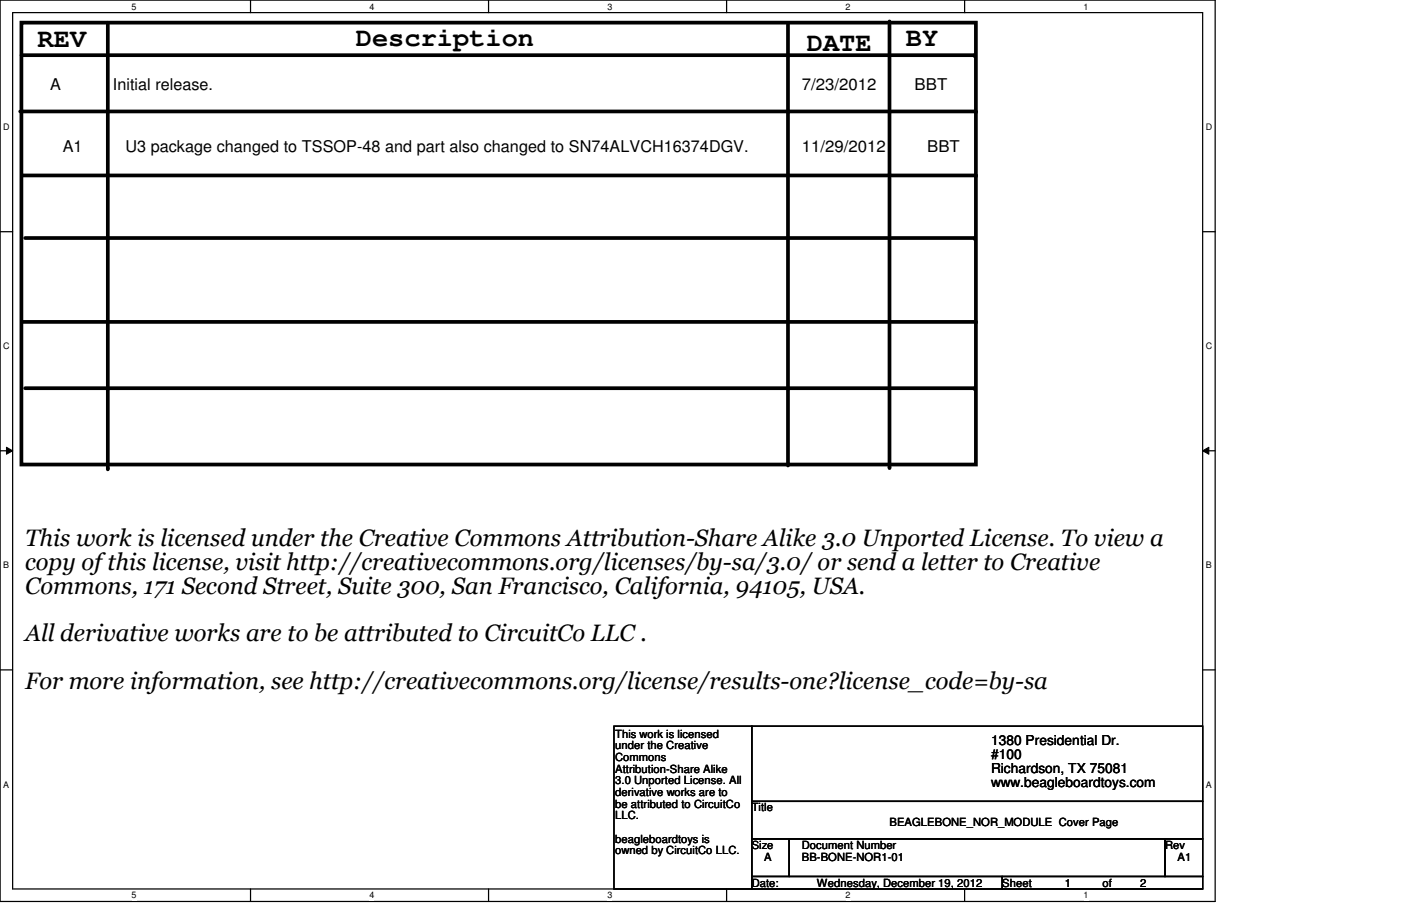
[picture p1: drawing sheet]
<svg xmlns="http://www.w3.org/2000/svg" width="432mm" height="279mm" viewBox="0 0 432 279" stroke-linecap="round" stroke-linejoin="round" font-family="sans-serif">
<defs><g id="words">
<g font-size="8.1">
<text x="11.6" y="14.5">REV</text>
<text x="109.7" y="14.1">Description</text>
<text x="248.7" y="15.7">DATE</text>
<text x="279.2" y="14.1">BY</text>
</g>
<g font-size="7.3">
<text x="7.7" y="168.5">This work is licensed under the Creative Commons Attribution-Share Alike 3.0 Unported License. To view a</text>
<text x="7.7" y="175.9">copy of this license, visit http://creativecommons.org/licenses/by-sa/3.0/ or send a letter to Creative</text>
<text x="7.7" y="183.2">Commons, 171 Second Street, Suite 300, San Francisco, California, 94105, USA.</text>
<text x="7.7" y="197.8">All derivative works are to be attributed to CircuitCo LLC .</text>
<text x="7.7" y="212.5">For more information, see http://creativecommons.org/license/results-one?license_code=by-sa</text>
</g>
<g font-size="5">
<text x="15.5" y="27.7">A</text>
<text x="34.8" y="27.7">Initial release.</text>
<text x="247.1" y="27.7">7/23/2012</text>
<text x="281.9" y="27.7">BBT</text>
<text x="19.3" y="47">A1</text>
<text x="38.7" y="47">U3 package changed to TSSOP-48 and part also changed to SN74ALVCH16374DGV.</text>
<text x="247.1" y="47">11/29/2012</text>
<text x="285.7" y="47">BBT</text>
</g>
<g font-size="4.2">
<text x="305.4" y="229.7">1380 Presidential Dr.</text>
<text x="305.4" y="234.1">#100</text>
<text x="305.4" y="238.4">Richardson, TX 75081</text>
<text x="305.4" y="242.8">www.beagleboardtoys.com</text>
</g>
<g font-size="3.5">
<text x="189.6" y="227.5">This work is licensed</text>
<text x="189.6" y="231.1">under the Creative</text>
<text x="189.6" y="234.7">Commons</text>
<text x="189.6" y="238.3">Attribution-Share Alike</text>
<text x="189.6" y="241.9">3.0 Unported License. All</text>
<text x="189.6" y="245.4">derivative works are to</text>
<text x="189.6" y="249">be attributed to CircuitCo</text>
<text x="231.7" y="250.2">Title</text>
<text x="189.6" y="252.6">LLC.</text>
<text x="274.2" y="254.8">BEAGLEBONE_NOR_MODULE Cover Page</text>
<text x="189.6" y="259.8">beagleboardtoys is</text>
<text x="189.6" y="263.4">owned by CircuitCo LLC.</text>
<text x="231.7" y="261.8">Size</text>
<text x="247.1" y="261.8">Document Number</text>
<text x="359.1" y="261.8">Rev</text>
<text x="235.5" y="265.6">A</text>
<text x="247.1" y="265.6">BB-BONE-NOR1-01</text>
<text x="363" y="265.6">A1</text>
<text x="231.7" y="273.4">Date:</text>
<text x="251.8" y="273.4">Wednesday, December 19, 2012</text>
<text x="308.9" y="273.4">Sheet</text>
<text x="328.2" y="273.4">1</text>
<text x="339.8" y="273.4">of</text>
<text x="351.4" y="273.4">2</text>
</g>
<g font-size="2.8">
<text x="40.6" y="3">5</text>
<text x="113.9" y="3">4</text>
<text x="187.2" y="3">3</text>
<text x="260.6" y="3">2</text>
<text x="334" y="3">1</text>
<text x="1" y="40.2">D</text>
<text x="371.6" y="40.2">D</text>
<text x="1" y="107.7">C</text>
<text x="371.6" y="107.7">C</text>
<text x="1" y="175.3">B</text>
<text x="371.6" y="175.3">B</text>
<text x="1" y="242.9">A</text>
<text x="371.6" y="242.9">A</text>
<text x="40.6" y="277.1">5</text>
<text x="113.9" y="277.1">4</text>
<text x="187.2" y="277.1">3</text>
<text x="260.6" y="277.1">2</text>
<text x="334" y="277.1">1</text>
</g>
</g></defs>
<path d="M0 0h374.5v278h-374.5zM3.9 3.9h366.8v270.3h-366.8z" fill="none" stroke="#000" stroke-width=".38"/>
<g fill="#fff">
<path d="M40.6 .5h1.5v3.1h-1.5z"/>
<path d="M40.6 274.6h1.5v3.1h-1.5z"/>
</g>
<path d="M77.2 0v3.9M77.2 274.2v3.8" fill="none" stroke="#000" stroke-width=".38"/>
<g fill="#fff">
<path d="M113.9 .5h1.5v3.1h-1.5z"/>
<path d="M113.9 274.6h1.5v3.1h-1.5z"/>
</g>
<path d="M150.6 0v3.9M150.6 274.2v3.8" fill="none" stroke="#000" stroke-width=".38"/>
<g fill="#fff">
<path d="M187.2 .5h1.6v3.1h-1.6z"/>
<path d="M187.2 274.6h1.6v3.1h-1.6z"/>
</g>
<path d="M223.9 0v3.9M223.9 274.2v3.8" fill="none" stroke="#000" stroke-width=".38"/>
<g fill="#fff">
<path d="M260.6 .5h1.5v3.1h-1.5z"/>
<path d="M260.6 274.6h1.5v3.1h-1.5z"/>
</g>
<path d="M297.3 0v3.9M297.3 274.2v3.8" fill="none" stroke="#000" stroke-width=".38"/>
<g fill="#fff">
<path d="M334 .5h1.5v3.1h-1.5z"/>
<path d="M334 274.6h1.5v3.1h-1.5z"/>
<path d="M1 37.7h2v3.1h-2z"/>
<path d="M371.6 37.7h2v3.1h-2z"/>
<path d="M1 105.2h2v3.1h-2z"/>
<path d="M371.6 105.2h2v3.1h-2z"/>
</g>
<path d="M0 71.5h3.9M370.7 71.5h3.8" fill="none" stroke="#000" stroke-width=".38"/>
<g fill="#fff">
<path d="M1 172.8h1.8v3.1h-1.8z"/>
<path d="M371.6 172.8h1.9v3.1h-1.9z"/>
</g>
<path d="M0 139h3.9M370.7 139h3.8" fill="none" stroke="#000" stroke-width=".38"/>
<path d="M2 137.9l1.9 1.1-1.9 1.1zM370.7 139l1.9-1.1v2.2z" fill="#000"/>
<path d="M2 137.9l1.9 1.1-1.9 1.1zM370.7 139l1.9-1.1v2.2z" fill="none" stroke="#000" stroke-width=".31"/>
<g fill="#fff">
<path d="M1 240.4h1.8v3.1h-1.8z"/>
<path d="M371.6 240.4h1.9v3.1h-1.9z"/>
</g>
<path d="M0 206.6h3.9M370.7 206.6h3.8M189.2 223.9h42.5v50.3h-42.5zM231.7 223.9h139v23.2h-139zM231.7 247.1h139v11.6h-139zM231.7 258.7h11.5v11.6h-11.5zM243.2 258.7h115.9v11.6h-115.9zM359.1 258.7h11.6v11.6h-11.6zM231.7 270.3h77.2v3.9h-77.2zM308.9 270.3h61.8v3.9h-61.8z" fill="none" stroke="#000" stroke-width=".38"/>
<path d="M6.6 7h294.2v136.3h-294.2zM6.6 17h293.8M33.2 7v137.4M242.9 7.4v135.9M274.2 6.6v137.5M6.2 34.4h294.6M7 54.1h293.8M7.7 73.4h292.7M7 99.3h293.8M7.7 119.7h292.7" fill="none" stroke="#000" stroke-width="1.1"/>
<g fill="#000">
<circle cx="300.4" cy="17" r=".57"/>
<circle cx="300.8" cy="34.4" r=".57"/>
<circle cx="300.8" cy="54.1" r=".57"/>
<circle cx="300.4" cy="73.4" r=".57"/>
<circle cx="300.8" cy="99.3" r=".57"/>
<circle cx="300.4" cy="119.7" r=".57"/>
<circle cx="33.2" cy="144.4" r=".57"/>
<circle cx="242.9" cy="143.3" r=".57"/>
<circle cx="274.2" cy="144.1" r=".57"/>
</g>
<use href="#words"/>
</svg>
